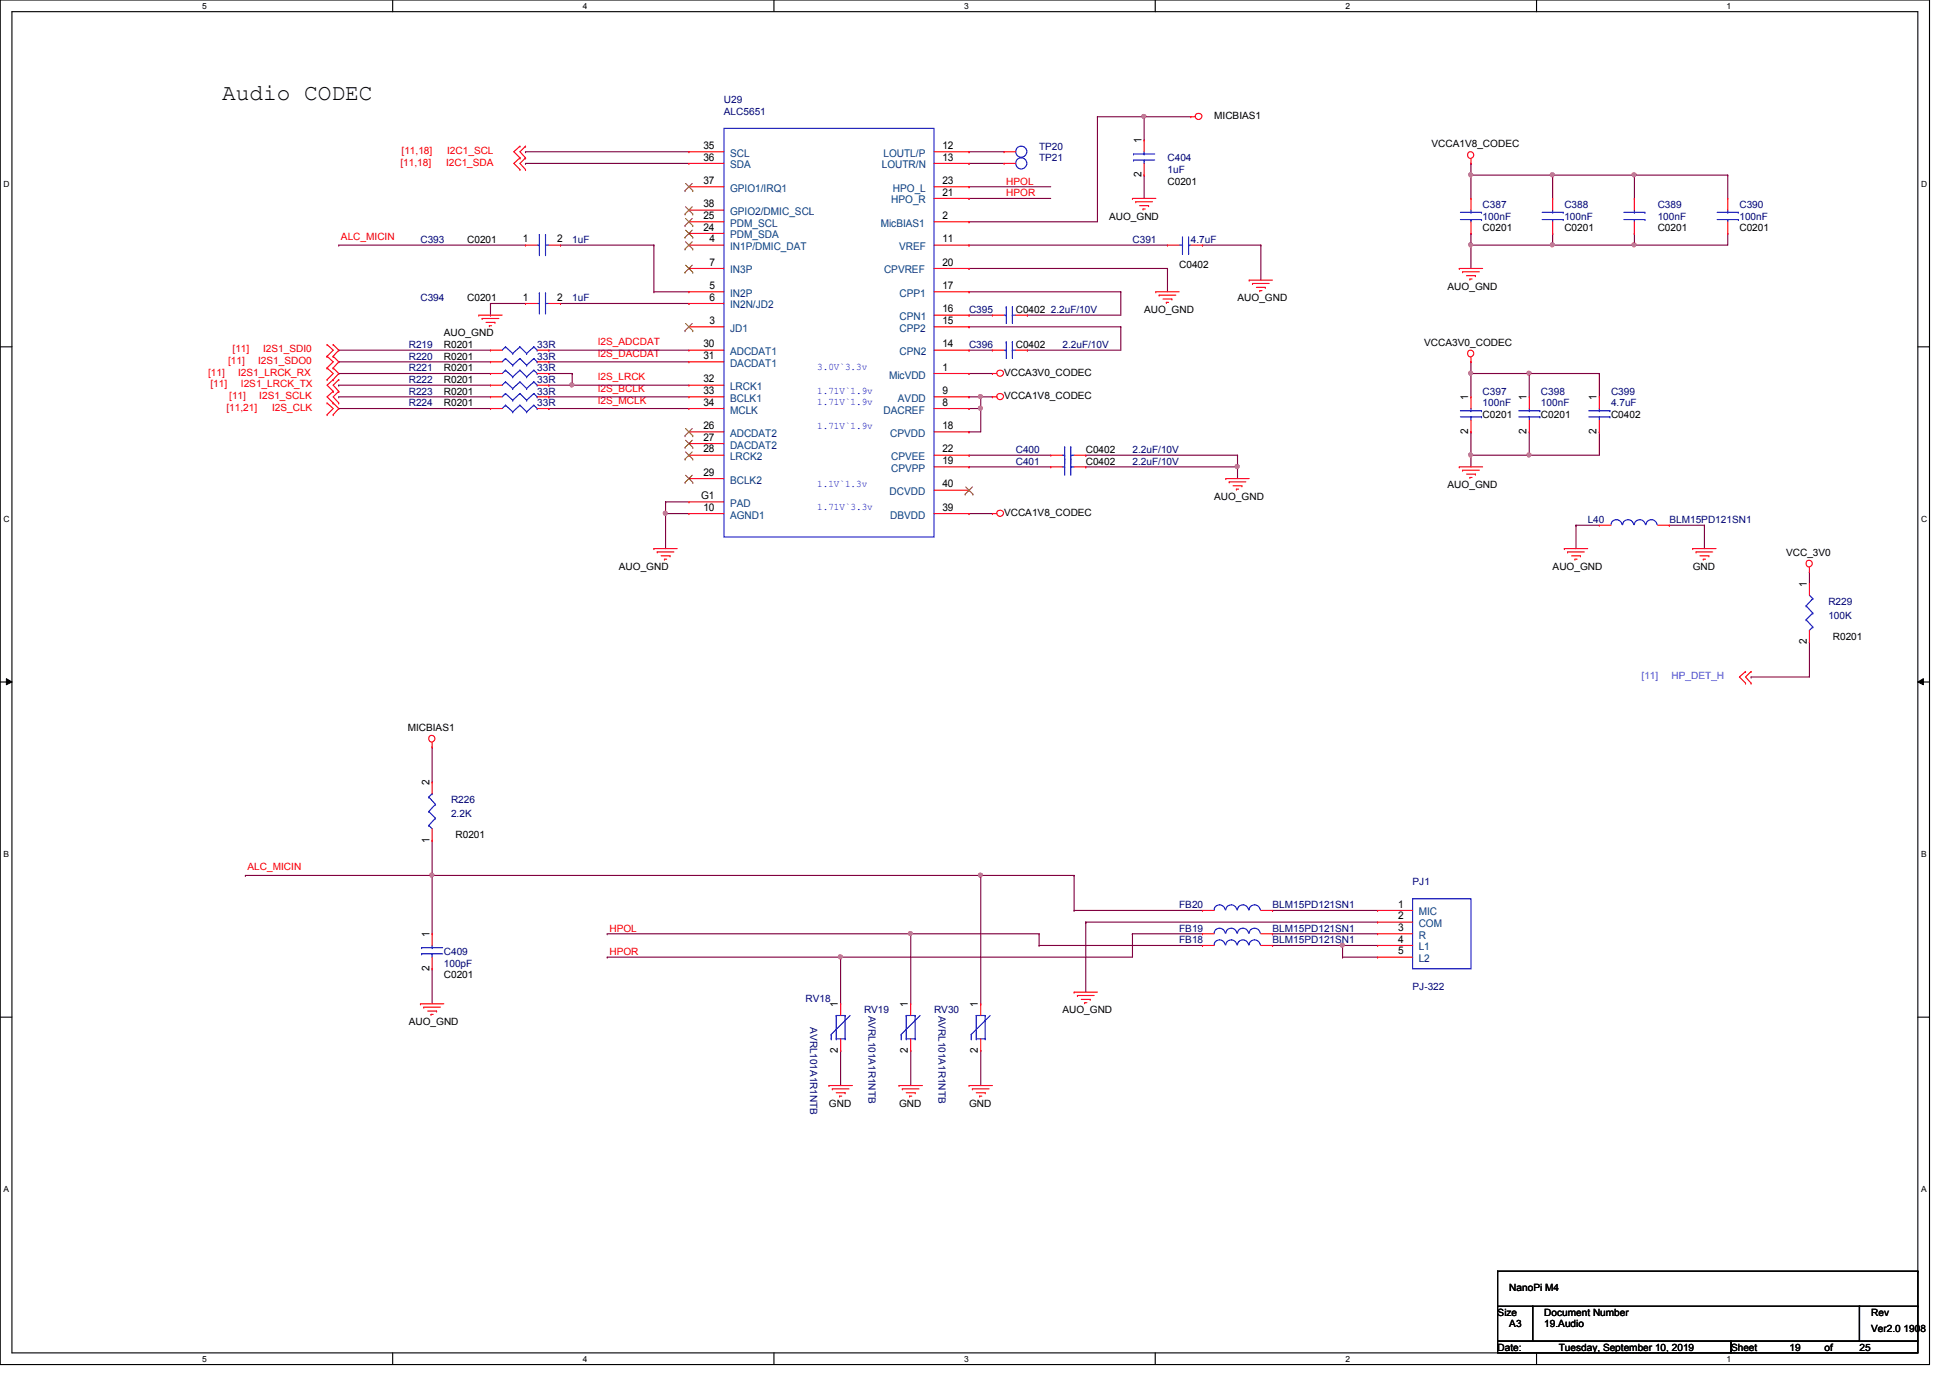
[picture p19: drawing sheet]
<svg xmlns="http://www.w3.org/2000/svg" width="297mm" height="210mm" viewBox="0 0 297 210" stroke-linecap="round" stroke-linejoin="round" font-family="sans-serif">
<defs><g id="words">
<text font-size="3.5" x="33.8" y="15.2">Audio CODEC</text>
<g font-size="1.6">
<text x="107.1" y="22.7">35</text>
<text x="143.5" y="22.7">12</text>
<text x="173.9" y="21.8" transform="rotate(-90 173.9 21.8)">1</text>
<text x="107.1" y="24.5">36</text>
<text x="107.1" y="28">37</text>
<text x="143.5" y="24.5">13</text>
<text x="143.5" y="29.8">21</text>
<text x="143.5" y="28">23</text>
<text x="173.9" y="27" transform="rotate(-90 173.9 27)">2</text>
<text x="107.1" y="35.1">24</text>
<text x="107.1" y="33.4">25</text>
<text x="107.1" y="31.6">38</text>
<text x="143.5" y="33.4">2</text>
<text x="79.6" y="36.9">1</text>
<text x="84.9" y="36.9">2</text>
<text x="108.1" y="36.9">4</text>
<text x="108.1" y="40.5">7</text>
<text x="143.5" y="36.9">11</text>
<text x="143.5" y="40.5">20</text>
<text x="79.6" y="45.8">1</text>
<text x="84.9" y="45.8">2</text>
<text x="108.1" y="44">5</text>
<text x="108.1" y="45.8">6</text>
<text x="143.5" y="47.6">16</text>
<text x="143.5" y="44">17</text>
<text x="107.1" y="52.9">30</text>
<text x="108.1" y="49.4">3</text>
<text x="143.5" y="52.9">14</text>
<text x="143.5" y="49.4">15</text>
<text x="107.1" y="54.7">31</text>
<text x="107.1" y="58.3">32</text>
<text x="143.5" y="56.5">1</text>
<text x="107.1" y="65.4">26</text>
<text x="107.1" y="60">33</text>
<text x="107.1" y="61.8">34</text>
<text x="143.5" y="61.8">8</text>
<text x="143.5" y="60">9</text>
<text x="143.5" y="65.4">18</text>
<text x="223.6" y="61" transform="rotate(-90 223.6 61)">1</text>
<text x="232.5" y="61" transform="rotate(-90 232.5 61)">1</text>
<text x="243.2" y="61" transform="rotate(-90 243.2 61)">1</text>
<text x="107.1" y="67.1">27</text>
<text x="107.1" y="68.9">28</text>
<text x="143.5" y="70.7">19</text>
<text x="143.5" y="68.9">22</text>
<text x="223.6" y="66.1" transform="rotate(-90 223.6 66.1)">2</text>
<text x="232.5" y="66.1" transform="rotate(-90 232.5 66.1)">2</text>
<text x="243.2" y="66.1" transform="rotate(-90 243.2 66.1)">2</text>
<text x="106.8" y="76">G1</text>
<text x="107.1" y="77.8">10</text>
<text x="107.1" y="72.5">29</text>
<text x="143.5" y="77.8">39</text>
<text x="143.5" y="74.3">40</text>
<text x="275.2" y="89.4" transform="rotate(-90 275.2 89.4)">1</text>
<text x="275.2" y="98.1" transform="rotate(-90 275.2 98.1)">2</text>
<text x="65.4" y="119.6" transform="rotate(-90 65.4 119.6)">2</text>
<text x="65.4" y="128.4" transform="rotate(-90 65.4 128.4)">1</text>
<text x="65.4" y="142.7" transform="rotate(-90 65.4 142.7)">1</text>
<text x="213" y="138.3">1</text>
<text x="213" y="140">2</text>
<text x="213" y="141.8">3</text>
<text x="213" y="143.6">4</text>
<text x="65.4" y="147.9" transform="rotate(-90 65.4 147.9)">2</text>
<text x="213" y="145.4">5</text>
<text x="127.6" y="153.4" transform="rotate(-90 127.6 153.4)">1</text>
<text x="138.3" y="153.4" transform="rotate(-90 138.3 153.4)">1</text>
<text x="149" y="153.4" transform="rotate(-90 149 153.4)">1</text>
<text x="127.6" y="160.4" transform="rotate(-90 127.6 160.4)">2</text>
<text x="138.3" y="160.4" transform="rotate(-90 138.3 160.4)">2</text>
<text x="149" y="160.4" transform="rotate(-90 149 160.4)">2</text>
</g>
<g font-size="1.6" fill="#004080">
<text x="111.2" y="23.9">SCL</text>
<text x="134.6" y="23.9">LOUTL/P</text>
<text x="111.2" y="25.7">SDA</text>
<text x="111.2" y="29.2">GPIO1/IRQ1</text>
<text x="134.3" y="25.7">LOUTR/N</text>
<text x="136" y="29.2">HPO_L</text>
<text x="111.2" y="34.5">PDM_SCL</text>
<text x="111.2" y="32.8">GPIO2/DMIC_SCL</text>
<text x="134.2" y="34.5">MicBIAS1</text>
<text x="135.8" y="31">HPO_R</text>
<text x="111.2" y="38.1">IN1P/DMIC_DAT</text>
<text x="111.2" y="41.7">IN3P</text>
<text x="111.2" y="36.3">PDM_SDA</text>
<text x="134.7" y="41.7">CPVREF</text>
<text x="136.9" y="38.1">VREF</text>
<text x="111.2" y="45.2">IN2P</text>
<text x="111.2" y="47">IN2N/JD2</text>
<text x="137" y="45.2">CPP1</text>
<text x="111.2" y="50.5">JD1</text>
<text x="137" y="50.5">CPP2</text>
<text x="137" y="48.8">CPN1</text>
<text x="111.2" y="54.1">ADCDAT1</text>
<text x="111.2" y="55.9">DACDAT1</text>
<text x="111.2" y="59.4">LRCK1</text>
<text x="135.4" y="57.7">MicVDD</text>
<text x="137" y="54.1">CPN2</text>
<text x="111.2" y="61.2">BCLK1</text>
<text x="111.2" y="63">MCLK</text>
<text x="134.6" y="63">DACREF</text>
<text x="136.8" y="61.2">AVDD</text>
<text x="111.2" y="66.5">ADCDAT2</text>
<text x="111.2" y="68.3">DACDAT2</text>
<text x="111.2" y="70.1">LRCK2</text>
<text x="135.6" y="66.5">CPVDD</text>
<text x="135.8" y="71.9">CPVPP</text>
<text x="135.8" y="70.1">CPVEE</text>
<text x="111.2" y="73.7">BCLK2</text>
<text x="111.2" y="77.2">PAD</text>
<text x="135.5" y="75.4">DCVDD</text>
<text x="111.2" y="79">AGND1</text>
<text x="135.6" y="79">DBVDD</text>
<text x="216.1" y="139.4">MIC</text>
<text x="216.1" y="141.2">COM</text>
<text x="216.1" y="143">R</text>
<text x="216.1" y="144.8">L1</text>
<text x="216.1" y="146.6">L2</text>
</g>
<g font-size="1.5" fill="#000080">
<text x="110.3" y="15.7">U29</text>
<text x="110.3" y="17.4">ALC5651</text>
<text x="158.3" y="22.8">TP20</text>
<text x="158.3" y="24.6">TP21</text>
<text x="177.8" y="24.6">C404</text>
<text x="177.8" y="26.3">1uF</text>
<text x="225.8" y="31.7">C387</text>
<text x="225.8" y="33.4">100nF</text>
<text x="238.3" y="31.7">C388</text>
<text x="238.3" y="33.4">100nF</text>
<text x="252.5" y="31.7">C389</text>
<text x="252.5" y="33.4">100nF</text>
<text x="265" y="31.7">C390</text>
<text x="265" y="33.4">100nF</text>
<text x="64" y="37">C393</text>
<text x="87.2" y="37">1uF</text>
<text x="172.5" y="37">C391</text>
<text x="181.4" y="37">4.7uF</text>
<text x="64" y="45.9">C394</text>
<text x="87.2" y="45.9">1uF</text>
<text x="147.6" y="47.7">C395</text>
<text x="160.1" y="47.7">2.2uF/10V</text>
<text x="62.3" y="53">R219</text>
<text x="81.8" y="53">33R</text>
<text x="147.6" y="53">C396</text>
<text x="161.8" y="53">2.2uF/10V</text>
<text x="62.3" y="58.3">R222</text>
<text x="62.3" y="54.8">R220</text>
<text x="62.3" y="56.6">R221</text>
<text x="81.8" y="58.3">33R</text>
<text x="81.8" y="54.8">33R</text>
<text x="81.8" y="56.6">33R</text>
<text x="62.3" y="61.9">R224</text>
<text x="62.3" y="60.1">R223</text>
<text x="81.8" y="61.9">33R</text>
<text x="81.8" y="60.1">33R</text>
<text x="225.8" y="60.1">C397</text>
<text x="225.8" y="61.9">100nF</text>
<text x="234.7" y="60.1">C398</text>
<text x="234.7" y="61.9">100nF</text>
<text x="245.4" y="60.1">C399</text>
<text x="245.4" y="61.9">4.7uF</text>
<text x="154.7" y="70.8">C401</text>
<text x="154.7" y="69">C400</text>
<text x="172.5" y="70.8">2.2uF/10V</text>
<text x="172.5" y="69">2.2uF/10V</text>
<text x="241.8" y="79.7">L40</text>
<text x="254.3" y="79.7">BLM15PD121SN1</text>
<text x="278.5" y="92.1">R229</text>
<text x="278.5" y="94.2">100K</text>
<text x="68.7" y="122.3">R226</text>
<text x="68.7" y="124.5">2.2K</text>
<text x="215.2" y="134.8">PJ1</text>
<text x="179.6" y="138.3">FB20</text>
<text x="179.6" y="143.7">FB18</text>
<text x="179.6" y="141.9">FB19</text>
<text x="193.8" y="138.3">BLM15PD121SN1</text>
<text x="193.8" y="143.7">BLM15PD121SN1</text>
<text x="193.8" y="141.9">BLM15PD121SN1</text>
<text x="67.6" y="145.5">C409</text>
<text x="67.6" y="147.2">100pF</text>
<text x="122.7" y="152.6">RV18</text>
<text x="131.6" y="154.3">RV19</text>
<text x="132.3" y="154.7" transform="rotate(90 132.3 154.7)">AVRL101A1R1NTB</text>
<text x="142.3" y="154.3">RV30</text>
<text x="143" y="154.7" transform="rotate(90 143 154.7)">AVRL101A1R1NTB</text>
<text x="215.2" y="150.8">PJ-322</text>
<text x="123.4" y="156.5" transform="rotate(90 123.4 156.5)">AVRL101A1R1NTB</text>
</g>
<g font-size="1.5" fill="#f00">
<text x="61.2" y="23.5">[11,18]</text>
<text x="68.1" y="23.5">I2C1_SCL</text>
<text x="61" y="25.2">[11,18]</text>
<text x="67.9" y="25.2">I2C1_SDA</text>
<text x="153.3" y="28.1">HPOL</text>
<text x="153.3" y="29.9">HPOR</text>
<text x="51.9" y="36.6">ALC_MICIN</text>
<text x="35.4" y="53.7">[11]</text>
<text x="40.1" y="53.7">I2S1_SDI0</text>
<text x="91.1" y="52.6">I2S_ADCDAT</text>
<text x="31.7" y="57.2">[11]</text>
<text x="32" y="59">[11]</text>
<text x="34.8" y="55.5">[11]</text>
<text x="36.3" y="57.2">I2S1_LRCK_RX</text>
<text x="36.7" y="59">I2S1_LRCK_TX</text>
<text x="39.3" y="55.5">I2S1_SDO0</text>
<text x="91.1" y="59.7">I2S_BCLK</text>
<text x="91.1" y="57.9">I2S_LRCK</text>
<text x="91.1" y="54.4">I2S_DACDAT</text>
<text x="34.5" y="62.6">[11,21]</text>
<text x="34.9" y="60.8">[11]</text>
<text x="39.5" y="60.8">I2S1_SCLK</text>
<text x="41.4" y="62.6">I2S_CLK</text>
<text x="91.1" y="61.5">I2S_MCLK</text>
<text x="37.7" y="132.6">ALC_MICIN</text>
<text x="92.8" y="141.9">HPOL</text>
<text x="92.8" y="145.5">HPOR</text>
</g>
<g font-size="1.5">
<text x="185" y="18.1">MICBIAS1</text>
<text x="218.1" y="22.4">VCCA1V8_CODEC</text>
<text x="177.8" y="28.1">C0201</text>
<text x="168.9" y="33.4">AUO_GND</text>
<text x="225.8" y="35.2">C0201</text>
<text x="238.3" y="35.2">C0201</text>
<text x="252.5" y="35.2">C0201</text>
<text x="265" y="35.2">C0201</text>
<text x="71.2" y="37">C0201</text>
<text x="179.6" y="40.9">C0402</text>
<text x="71.2" y="45.9">C0201</text>
<text x="154.7" y="47.7">C0402</text>
<text x="174.3" y="47.7">AUO_GND</text>
<text x="188.5" y="45.9">AUO_GND</text>
<text x="220.5" y="44.1">AUO_GND</text>
<text x="67.6" y="51.2">AUO_GND</text>
<text x="67.6" y="53">R0201</text>
<text x="154.7" y="53">C0402</text>
<text x="217" y="52.7">VCCA3V0_CODEC</text>
<text x="67.6" y="58.3">R0201</text>
<text x="67.6" y="54.8">R0201</text>
<text x="67.6" y="56.6">R0201</text>
<text x="152.9" y="57.2">VCCA3V0_CODEC</text>
<text x="67.6" y="61.9">R0201</text>
<text x="67.6" y="60.1">R0201</text>
<text x="152.9" y="60.8">VCCA1V8_CODEC</text>
<text x="225.8" y="63.7">C0201</text>
<text x="234.7" y="63.7">C0201</text>
<text x="245.4" y="63.7">C0402</text>
<text x="165.4" y="70.8">C0402</text>
<text x="165.4" y="69">C0402</text>
<text x="185" y="76.1">AUO_GND</text>
<text x="220.5" y="74.3">AUO_GND</text>
<text x="152.9" y="78.6">VCCA1V8_CODEC</text>
<text x="94.3" y="86.8">AUO_GND</text>
<text x="236.5" y="86.8">AUO_GND</text>
<text x="257.8" y="86.8">GND</text>
<text x="272.1" y="84.7">VCC_3V0</text>
<text x="279.2" y="97.5">R0201</text>
<text x="62.1" y="111.3">MICBIAS1</text>
<text x="69.4" y="127.7">R0201</text>
<text x="67.6" y="149">C0201</text>
<text x="161.8" y="154.3">AUO_GND</text>
<text x="62.3" y="156.1">AUO_GND</text>
<text x="126.3" y="168.6">GND</text>
<text x="136.9" y="168.6">GND</text>
<text x="147.6" y="168.6">GND</text>
<text x="229.9" y="196.7">NanoPi M4</text>
<text x="228.1" y="200.4">Size</text>
<text x="229.9" y="202.2">A3</text>
<text x="235.2" y="200.4">Document Number</text>
<text x="235.2" y="202.2">19.Audio</text>
<text x="285" y="202.9">Ver2.0 1908</text>
<text x="285" y="200.4">Rev</text>
<text x="228.1" y="205.7">Date:</text>
<text x="237.4" y="205.7">Tuesday, September 10, 2019</text>
<text x="263.7" y="205.7">Sheet</text>
<text x="272.6" y="205.7">19</text>
<text x="277.9" y="205.7">of</text>
<text x="283.2" y="205.7">25</text>
</g>
<g font-size="1.5" fill="#00f">
<text x="124.5" y="56.4">3.0V`3.3v</text>
<text x="124.5" y="59.9">1.71V`1.9v</text>
<text x="124.5" y="61.7">1.71V`1.9v</text>
<text x="124.5" y="65.3">1.71V`1.9v</text>
<text x="124.5" y="74.2">1.1V`1.3v</text>
<text x="124.5" y="77.7">1.71V`3.3v</text>
</g>
<g font-size="1.5" fill="#0080ff">
<text x="250.1" y="103.5">[11]</text>
<text x="254.6" y="103.5">HP_DET_H</text>
</g>
<g font-size="1.3">
<text x="30.8" y="1.4">5</text>
<text x="88.8" y="1.4">4</text>
<text x="146.9" y="1.4">3</text>
<text x="204.9" y="1.4">2</text>
<text x="263" y="1.4">1</text>
<text x=".5" y="28.4">D</text>
<text x="292.6" y="28.4">D</text>
<text x=".5" y="79.5">C</text>
<text x="292.6" y="79.5">C</text>
<text x=".5" y="130.6">B</text>
<text x="292.6" y="130.6">B</text>
<text x=".5" y="181.6">A</text>
<text x="292.6" y="181.6">A</text>
<text x="30.8" y="207.5">5</text>
<text x="88.8" y="207.5">4</text>
<text x="146.9" y="207.5">3</text>
<text x="204.9" y="207.5">2</text>
<text x="263" y="207.5">1</text>
</g>
</g></defs>
<path d="M0 0h293.9v207.9h-293.9zM1.8 1.8h290.3v204.3h-290.3z" fill="none" stroke="#000" stroke-width=".17"/>
<g fill="#fff">
<path d="M30.8 .3h.7v1.4h-.7z"/>
<path d="M30.8 206.3h.7v1.5h-.7z"/>
</g>
<path d="M59.8 0v1.8M59.8 206.1v1.8" fill="none" stroke="#000" stroke-width=".17"/>
<g fill="#fff">
<path d="M88.8 .3h.6v1.4h-.6z"/>
<path d="M88.8 206.3h.6v1.5h-.6z"/>
</g>
<path d="M117.9 0v1.8M117.9 206.1v1.8" fill="none" stroke="#000" stroke-width=".17"/>
<g fill="#fff">
<path d="M146.9 .3h.6v1.4h-.6z"/>
<path d="M146.9 206.3h.6v1.5h-.6z"/>
</g>
<path d="M176 0v1.8M176 206.1v1.8" fill="none" stroke="#000" stroke-width=".17"/>
<g fill="#fff">
<path d="M204.9 .3h.7v1.4h-.7z"/>
<path d="M204.9 206.3h.7v1.5h-.7z"/>
</g>
<path d="M234.1 0v1.8M234.1 206.1v1.8" fill="none" stroke="#000" stroke-width=".17"/>
<g fill="#fff">
<path d="M263 .3h.7v1.4h-.7z"/>
<path d="M263 206.3h.7v1.5h-.7z"/>
<path d="M.5 27.3h1v1.4h-1z"/>
<path d="M292.6 27.3h1v1.4h-1z"/>
<path d="M.5 78.3h1v1.5h-1z"/>
<path d="M292.6 78.3h1v1.5h-1z"/>
</g>
<path d="M0 52.8h1.8M292.1 52.8h1.8" fill="none" stroke="#000" stroke-width=".17"/>
<g fill="#fff">
<path d="M.5 129.4h.9v1.4h-.9z"/>
<path d="M292.6 129.4h.9v1.4h-.9z"/>
</g>
<path d="M0 103.9h1.8M292.1 103.9h1.8" fill="none" stroke="#000" stroke-width=".17"/>
<path d="M1 103.4l.8 .5-.8 .4zM292.1 103.9l.9-.5v.9z" fill="#000"/>
<path d="M1 103.4l.8 .5-.8 .4zM292.1 103.9l.9-.5v.9z" fill="none" stroke="#000" stroke-width=".15"/>
<g fill="#fff">
<path d="M.5 180.4h.8v1.5h-.8z"/>
<path d="M292.6 180.4h.8v1.5h-.8z"/>
</g>
<path d="M0 154.9h1.8M292.1 154.9h1.8" fill="none" stroke="#000" stroke-width=".17"/>
<path d="M233 56.9h.1M233 56.9h10.6" fill="none" stroke="#800040" stroke-width=".17"/>
<circle cx="232.9" cy="56.8" r=".31" fill="#f0f"/>
<circle cx="232.9" cy="56.8" r=".31" fill="none" stroke="#f0f" stroke-width=".17"/>
<g fill="none" stroke="#800040" stroke-width=".17">
<path d="M51.6 37.3h.1M51.6 37.3h28.4M80 24.9h.1M80 23.1h.1M80 24.9h24.9M80 23.1h24.9M85.4 37.3h.1M85.4 37.3h14.2M99.6 37.3h.1M99.6 37.3v7.1M147.6 28.4h.1M147.6 30.2h.1"/>
<path d="M147.6 33.8h.1M147.6 37.3h.1M147.6 37.3h30.2M147.6 28.4h12.5M147.6 30.2h12.5M147.6 33.8h19.6M85.4 46.2h19.5M87.2 58.7h.1M87.2 58.7h17.7M99.6 44.4h.1M99.6 44.4h5.3M104.9 46.2h.1"/>
<path d="M147.6 56.9h.1M147.6 53.3h.1M147.6 49.8h.1M147.6 48h.1M147.6 44.4h.1M147.6 40.9h.1M147.6 44.4h23.1M147.6 56.9h3.6M147.6 53.3h3.6M147.6 49.8h23.1M147.6 48h3.6M147.6 40.9h30.2"/>
<path d="M156.5 53.3h.1M156.5 48h.1M170.7 49.8h.1M170.7 44.4h.1M170.7 49.8v3.5h-14.2M170.7 44.4v3.6h-14.2M233 56.9h.1M233 56.9v3.6M243.6 56.9h.1M243.6 56.9v3.6M83.6 62.2h.1M83.6 60.5h.1"/>
<path d="M83.6 60.5h21.3M83.6 62.2h21.3M147.6 78.2h.1M147.6 69.3h.1M147.6 71.1h.1M147.6 78.2h3.6M147.6 69.3h12.5M147.6 71.1h12.5M149.4 60.5h.1M149.4 62.2h.1M149.4 60.5h1.8M149.4 60.5v5.3"/>
<path d="M165.4 69.3h.1M165.4 69.3h23.1"/>
</g>
<circle cx="87.1" cy="58.6" r=".31" fill="#f0f"/>
<circle cx="87.1" cy="58.6" r=".31" fill="none" stroke="#f0f" stroke-width=".17"/>
<g fill="none" stroke="#800040" stroke-width=".17">
<path d="M51.6 53.3h.1M51.6 55.1h.1M51.6 56.9h.1M51.6 58.7h.1M51.6 55.1h23.1M51.6 53.3h23.1M51.6 56.9h23.1M51.6 58.7h23.1M83.6 55.1h.1M83.6 53.3h.1M83.6 58.7h.1M83.6 56.9h.1"/>
<path d="M83.6 55.1h21.3M83.6 53.3h21.3M83.6 56.9h3.6M87.2 56.9h.1M87.2 56.9v1.8h-3.6M51.6 62.2h.1M51.6 60.5h.1M51.6 62.2h23.1M51.6 60.5h23.1M147.6 62.2h.1M147.6 62.2h1.8"/>
</g>
<circle cx="149.3" cy="62.2" r=".31" fill="#f0f"/>
<circle cx="149.3" cy="62.2" r=".31" fill="none" stroke="#f0f" stroke-width=".17"/>
<path d="M147.6 23.1h.1M147.6 24.9h.1M147.6 23.1h5.3M147.6 24.9h5.3M224.1 24.9h.1M224.1 26.7h.1M224.1 24.9v5.3M147.6 65.8h.1M147.6 65.8h1.8" fill="none" stroke="#800040" stroke-width=".17"/>
<circle cx="224" cy="26.6" r=".31" fill="#f0f"/>
<circle cx="224" cy="26.6" r=".31" fill="none" stroke="#f0f" stroke-width=".17"/>
<path d="M224.1 37.3h.1M224.1 37.3v3.6" fill="none" stroke="#800040" stroke-width=".17"/>
<circle cx="224" cy="37.3" r=".31" fill="#f0f"/>
<circle cx="224" cy="37.3" r=".31" fill="none" stroke="#f0f" stroke-width=".17"/>
<path d="M236.5 26.7h.1M236.5 26.7v3.5" fill="none" stroke="#800040" stroke-width=".17"/>
<circle cx="236.5" cy="26.6" r=".31" fill="#f0f"/>
<circle cx="236.5" cy="26.6" r=".31" fill="none" stroke="#f0f" stroke-width=".17"/>
<path d="M249 26.7h.1M249 26.7v3.5" fill="none" stroke="#800040" stroke-width=".17"/>
<circle cx="248.9" cy="26.6" r=".31" fill="#f0f"/>
<circle cx="248.9" cy="26.6" r=".31" fill="none" stroke="#f0f" stroke-width=".17"/>
<path d="M236.5 26.7h.1M236.5 26.7h12.5M224.1 56.9h.1M224.1 56.9v3.6" fill="none" stroke="#800040" stroke-width=".17"/>
<circle cx="224" cy="56.8" r=".31" fill="#f0f"/>
<circle cx="224" cy="56.8" r=".31" fill="none" stroke="#f0f" stroke-width=".17"/>
<g fill="none" stroke="#800040" stroke-width=".17">
<path d="M224.1 26.7h.1M224.1 35.6h.1M224.1 37.3h.1M224.1 35.6v1.7M224.1 26.7h12.4M236.5 35.6h.1M236.5 35.6v1.7h-12.4M249 26.7h.1M249 37.3h.1M249 26.7h14.2M249 37.3h14.2M263.2 26.7h.1"/>
<path d="M263.2 26.7v3.5M224.1 56.9h.1M224.1 55.1h.1M224.1 55.1v1.8M224.1 56.9h8.9M224.1 69.3h.1M224.1 69.3v1.8"/>
</g>
<circle cx="248.9" cy="37.3" r=".31" fill="#f0f"/>
<circle cx="248.9" cy="37.3" r=".31" fill="none" stroke="#f0f" stroke-width=".17"/>
<path d="M249 35.6h.1M249 35.6v1.7M263.2 35.6h.1M263.2 35.6v1.7M233 69.3h.1M233 65.8h.1M233 69.3h10.6M233 65.8v3.5" fill="none" stroke="#800040" stroke-width=".17"/>
<circle cx="232.9" cy="69.3" r=".31" fill="#f0f"/>
<circle cx="232.9" cy="69.3" r=".31" fill="none" stroke="#f0f" stroke-width=".17"/>
<path d="M224.1 65.8h.1M224.1 65.8v3.5" fill="none" stroke="#800040" stroke-width=".17"/>
<circle cx="224" cy="69.3" r=".31" fill="#f0f"/>
<circle cx="224" cy="69.3" r=".31" fill="none" stroke="#f0f" stroke-width=".17"/>
<path d="M183.2 37.3h.1M183.2 37.3h8.9M192.1 37.3h.1M192.1 37.3v5.4M177.8 40.9h.1M177.8 40.9v3.5M165.4 71.1h.1M165.4 71.1h23.1M188.5 71.1h.1M188.5 71.1v1.8M243.6 65.8h.1M243.6 65.8v3.5" fill="none" stroke="#800040" stroke-width=".17"/>
<circle cx="188.5" cy="71.1" r=".31" fill="#f0f"/>
<circle cx="188.5" cy="71.1" r=".31" fill="none" stroke="#f0f" stroke-width=".17"/>
<path d="M188.5 69.3h.1M188.5 69.3v1.8M65.8 133.3h.1M65.8 133.3h83.6" fill="none" stroke="#800040" stroke-width=".17"/>
<circle cx="149.3" cy="133.3" r=".31" fill="#f0f"/>
<circle cx="149.3" cy="133.3" r=".31" fill="none" stroke="#f0f" stroke-width=".17"/>
<circle cx="65.8" cy="133.3" r=".31" fill="#f0f"/>
<circle cx="65.8" cy="133.3" r=".31" fill="none" stroke="#f0f" stroke-width=".17"/>
<path d="M147.6 60.5h.1M147.6 60.5h1.8" fill="none" stroke="#800040" stroke-width=".17"/>
<circle cx="149.3" cy="60.4" r=".31" fill="#f0f"/>
<circle cx="149.3" cy="60.4" r=".31" fill="none" stroke="#f0f" stroke-width=".17"/>
<path d="M236.5 37.3h.1M236.5 37.3h12.5M224.1 69.3h.1M224.1 69.3h8.9" fill="none" stroke="#800040" stroke-width=".17"/>
<circle cx="236.5" cy="37.3" r=".31" fill="#f0f"/>
<circle cx="236.5" cy="37.3" r=".31" fill="none" stroke="#f0f" stroke-width=".17"/>
<path d="M138.7 142.2h.1M138.7 142.2h19.6" fill="none" stroke="#800040" stroke-width=".17"/>
<circle cx="138.7" cy="142.2" r=".31" fill="#f0f"/>
<circle cx="138.7" cy="142.2" r=".31" fill="none" stroke="#f0f" stroke-width=".17"/>
<g fill="none" stroke="#800040" stroke-width=".17">
<path d="M101.4 76.5h.1M101.4 78.2h.1M101.4 76.5h3.5M101.4 78.2v5.4M240.1 80h.1M240.1 80v3.6M254.3 80h.1M254.3 80h5.3M259.6 80h.1M259.6 80v3.6M275.6 97.8h.1M275.6 87.1h.1"/>
<path d="M275.6 97.8v5.3h-8.9M275.6 87.1v1.8M266.7 103.1h.1M92.5 145.8h.1M92.5 142.2h.1M92.5 145.8h35.6M92.5 142.2h46.2"/>
</g>
<circle cx="101.3" cy="78.2" r=".31" fill="#f0f"/>
<circle cx="101.3" cy="78.2" r=".31" fill="none" stroke="#f0f" stroke-width=".17"/>
<path d="M101.4 78.2h.1M101.4 76.5h.1M101.4 78.2h3.5M101.4 76.5v1.7M128.1 145.8h.1M128.1 145.8h44.4M158.3 144h.1M158.3 144h24.9M165.4 140.5h.1M165.4 140.5h44.4M165.4 140.5v10.6" fill="none" stroke="#800040" stroke-width=".17"/>
<circle cx="128" cy="145.7" r=".31" fill="#f0f"/>
<circle cx="128" cy="145.7" r=".31" fill="none" stroke="#f0f" stroke-width=".17"/>
<g fill="none" stroke="#800040" stroke-width=".17">
<path d="M240.1 80h.1M240.1 80h3.5M65.8 133.3h.1M65.8 133.3v8.9M149.4 133.3h.1M149.4 133.3v19.6M149.4 133.3h14.2M163.6 133.3h.1M163.6 138.7h.1M163.6 133.3v5.4M163.6 138.7h19.6M65.8 147.6h.1"/>
<path d="M65.8 147.6v5.3M128.1 145.8h.1M128.1 145.8v7.1M138.7 142.2h.1M138.7 142.2v10.7M158.3 142.2h.1M158.3 142.2v1.8M172.5 142.2h.1M172.5 142.2h10.7M172.5 142.2v3.6M193.8 144h.1M193.8 144h16"/>
<path d="M204.5 145.8h.1M204.5 144h.1M204.5 145.8h5.3M204.5 144v1.8M128.1 160h.1M128.1 160v5.4M138.7 160h.1M138.7 160v5.4M149.4 160h.1M149.4 160v5.4"/>
</g>
<circle cx="204.5" cy="144" r=".31" fill="#f0f"/>
<circle cx="204.5" cy="144" r=".31" fill="none" stroke="#f0f" stroke-width=".17"/>
<g fill="none" stroke="#800040" stroke-width=".17">
<path d="M167.2 17.8h.1M167.2 17.8v16M167.2 17.8h7.1M174.3 17.8h.1M74.7 46.2h.1M74.7 48h.1M74.7 46.2h5.3M74.7 46.2v1.8M65.8 113.8h.1M65.8 113.8v5.3M65.8 128h.1M65.8 128v5.3"/>
<path d="M193.8 138.7h.1M193.8 138.7h16M193.8 142.2h.1M193.8 142.2h16"/>
</g>
<circle cx="174.2" cy="17.7" r=".31" fill="#f0f"/>
<circle cx="174.2" cy="17.7" r=".31" fill="none" stroke="#f0f" stroke-width=".17"/>
<path d="M174.3 17.8h.1M174.3 17.8v3.5M174.3 17.8h7.1M174.3 26.7h.1M174.3 26.7v3.5M37.4 133.3h.1M37.4 133.3h28.4" fill="none" stroke="#800040" stroke-width=".17"/>
<g fill="none" stroke="#f00" stroke-width=".17">
<path d="M181.4 17.8h.1M181.4 17.8h.7M79.2 24h.1M79.2 22.3h.1M79.2 25.8h.1M79.2 22.3l-.9 .8 .9 .9M79.2 24l-.9 .9 .9 .9M80 24h.1M80 22.3h.1M80 25.8h.1M80 37.3h.1M80 22.3l-.8 .8 .8 .9"/>
<path d="M80 24l-.8 .9 .8 .9M80 37.3h1.8M83.6 37.3h1.8M85.4 37.3h.1M104.9 37.3h.1M104.9 35.6h.1M104.9 33.8h.1M104.9 23.1h.1M104.9 24.9h.1M104.9 28.4h.1M104.9 32h.1M104.9 33.8h5.4"/>
<path d="M104.9 37.3h5.4M104.9 23.1h5.4M104.9 24.9h5.4M104.9 28.4h5.4M104.9 35.6h5.4M104.9 32h5.4M142.3 30.2h5.3M142.3 33.8h5.3M142.3 37.3h5.3M142.3 23.1h5.3M142.3 24.9h5.3M142.3 28.4h5.3"/>
<path d="M147.6 33.8h.1M147.6 37.3h.1M147.6 23.1h.1M147.6 24.9h.1M147.6 30.2h.1M147.6 28.4h.1M152.9 23.1h.1M152.9 24.9h.1M152.9 23.1h1.8M152.9 24.9h1.8M172.5 30.2h.1M172.5 30.2h3.6"/>
<path d="M173 30.7h.1M173 30.7h2.6M173.6 31.3h1.4M174.1 31.8h.1M174.1 31.8h.4M174.3 21.3h.1M174.3 26.7h.1M174.3 21.3v1.8M174.3 24.9v1.8M175 31.3h.1M177.8 37.3h.1M177.8 37.3h1.8"/>
<path d="M181.4 37.3h1.8M183.2 37.3h.1M224.1 24.9h.1M224.1 30.2h.1M224.1 35.6h.1M224.1 24.2v.7M224.1 30.2v1.8M224.1 33.8v1.8M236.5 30.2h.1M236.5 35.6h.1M236.5 30.2v1.8M236.5 33.8v1.8"/>
<path d="M249 30.2h.1M249 35.6h.1M249 30.2v1.8M249 33.8v1.8M263.2 30.2h.1M263.2 35.6h.1M263.2 30.2v1.8M263.2 33.8v1.8M49.8 56h.1M49.8 54.3h.1M49.8 52.5h.1M49.8 57.8h.1"/>
<path d="M49.8 52.5l1 .8-1 1M49.8 54.3l1 .8-1 .9M49.8 56l1 .9-1 .9M50.8 54.3h.1M50.8 56h.1M50.8 59.6h.1M50.8 52.5h.1M50.8 57.8h.1M50.8 59.6l-1 .9 1.8 1.7-.8 1M50.8 54.3l.8 .8-.8 .9M50.8 52.5l.8 .8-.8 1M50.8 56l.8 .9-.8 .9"/>
<path d="M50.8 57.8l-1 .9 1 .9M51.6 59.6h.1M51.6 57.8h.1M51.6 59.6l-.8 .9 .8 .9M51.6 57.8l-.8 .9 .8 .9M72.9 48h.1M72.9 48h3.6M73.4 48.5h.1M73.4 48.5h2.6M74 49.1h1.4M74.5 49.6h.1M74.5 49.6h.4"/>
<path d="M74.7 53.3h.1M74.7 58.7h.1M74.7 55.1h.1M74.7 56.9h.1M74.7 56.9h1.8M74.7 53.3h1.8M74.7 58.7h1.8M74.7 55.1h1.8M75.4 49.1h.1M80 46.2h.1M80 46.2h1.8M81.8 56.9h1.8"/>
<path d="M81.8 53.3h1.8M81.8 58.7h1.8M81.8 55.1h1.8M83.6 53.3h.1M83.6 58.7h.1M83.6 55.1h.1M83.6 56.9h.1M83.6 46.2h1.8M85.4 46.2h.1M104.9 49.8h.1M104.9 44.4h.1M104.9 46.2h.1"/>
<path d="M104.9 40.9h.1M104.9 53.3h.1M104.9 55.1h.1M104.9 58.7h.1M104.9 44.4h5.4M104.9 40.9h5.4M104.9 53.3h5.4M104.9 58.7h5.4M104.9 55.1h5.4M104.9 46.2h5.4M104.9 49.8h5.4M142.3 56.9h5.3"/>
<path d="M142.3 44.4h5.3M142.3 40.9h5.3M142.3 48h5.3M142.3 53.3h5.3M142.3 49.8h5.3M147.6 56.9h.1M147.6 53.3h.1M147.6 49.8h.1M147.6 48h.1M147.6 44.4h.1M147.6 40.9h.1M151.2 56.9h.1"/>
<path d="M151.2 53.3h.1M151.2 48h.1M151.2 56.9h.6M151.2 48h1.7M151.2 53.3h1.7M154.7 48h1.8M154.7 53.3h1.8M156.5 53.3h.1M156.5 48h.1M176.1 44.4h.1M176.1 44.4h3.5M176.6 45h.1"/>
<path d="M176.6 45h2.5M177.2 45.6h1.3M177.7 46.1h.1M177.7 46.1h.3M178.5 45.6h.1M190.3 42.7h.1M190.3 42.7h3.5M190.8 43.2h.1M190.8 43.2h2.5M191.4 43.8h1.3M191.9 44.3h.1M191.9 44.3h.3"/>
<path d="M192.7 43.8h.1M222.3 40.9h.1M222.3 40.9h3.5M222.8 41.4h.1M222.8 41.4h2.5M223.4 42h1.3M223.9 42.5h.1M223.9 42.5h.3M224.1 55.1h.1M224.1 54.4v.7M224.7 42h.1M49.8 63.2h.1"/>
<path d="M49.8 61.4h.1M49.8 61.4l1 .8-1 1M50.8 61.4h.1M50.8 63.2h.1M51.6 61.4h.1M74.7 62.2h.1M74.7 60.5h.1M74.7 60.5h1.8M74.7 62.2h1.8M81.8 60.5h1.8M81.8 62.2h1.8M83.6 62.2h.1"/>
<path d="M83.6 60.5h.1M104.9 78.2h.1M104.9 65.8h.1M104.9 67.6h.1M104.9 69.3h.1M104.9 72.9h.1M104.9 60.5h.1M104.9 62.2h.1M104.9 76.5h.1M104.9 60.5h5.4M104.9 78.2h5.4M104.9 72.9h5.4"/>
<path d="M104.9 62.2h5.4M104.9 69.3h5.4M104.9 65.8h5.4M104.9 67.6h5.4M104.9 76.5h5.4M142.3 60.5h5.3M142.3 78.2h5.3M142.3 71.1h5.3M142.3 62.2h5.3M142.3 69.3h5.3M142.3 65.8h5.3M142.3 74.7h5.3"/>
<path d="M147.6 62.2h.1M147.6 60.5h.1M147.6 65.8h.1M147.6 71.1h.1M147.6 69.3h.1M147.6 78.2h.1M147.6 74.7h.1M151.2 60.5h.1M151.2 78.2h.1M151.2 60.5h.6M151.2 78.2h.6M160.1 71.1h.1"/>
<path d="M160.1 69.3h.1M160.1 71.1h1.7M160.1 69.3h1.7M163.6 71.1h1.8M163.6 69.3h1.8M165.4 71.1h.1M165.4 69.3h.1M186.7 72.9h.1M186.7 72.9h3.6M187.2 73.4h.1M187.2 73.4h2.6M187.8 74h1.4"/>
<path d="M188.3 74.5h.1M188.3 74.5h.4M189.2 74h.1M222.3 71.1h.1M222.3 71.1h3.5M222.8 71.6h.1M222.8 71.6h2.5M223.4 72.2h1.3M223.9 72.7h.1M223.9 72.7h.3M224.1 60.5h.1M224.1 65.8h.1"/>
<path d="M224.1 60.5v1.7M224.1 64v1.8M224.7 72.2h.1M233 60.5h.1M233 65.8h.1M233 60.5v1.7M233 64v1.8M243.6 60.5h.1M243.6 65.8h.1M243.6 60.5v1.7M243.6 64v1.8M99.6 83.6h.1"/>
<path d="M99.6 83.6h3.6M100.1 84.1h.1M100.1 84.1h2.6M100.7 84.7h1.4M101.2 85.2h.1M101.2 85.2h.4M102.1 84.7h.1M238.3 83.6h.1M238.3 83.6h3.5M238.8 84.1h.1M238.8 84.1h2.5M239.4 84.7h1.3"/>
<path d="M239.9 85.2h.1M239.9 85.2h.3M240.7 84.7h.1M243.6 80h.1M243.6 80h1.8M252.5 80h1.8M254.3 80h.1M257.8 83.6h.1M257.8 83.6h3.6M258.4 84.1h.1M258.4 84.1h2.5M258.9 84.7h1.4"/>
<path d="M259.5 85.2h.1M259.5 85.2h.3M260.3 84.7h.1M275.6 87.1h.1M275.6 88.9h.1M275.6 97.8h.1M275.6 86.4v.7M275.6 88.9v1.8M275.6 96v1.8M65.8 113.8h.1M65.8 119.1h.1M65.8 113.1v.7"/>
<path d="M65.8 119.1v1.8M265.9 104.1h.1M265.9 102.3h.1M265.9 102.3l-.9 .8 .9 1M266.7 104.1h.1M266.7 102.3h.1M266.7 102.3l-.8 .8 .8 1M65.8 128h.1M65.8 126.2v1.8M183.2 138.7h.1M183.2 138.7h1.8M192.1 138.7h1.7"/>
<path d="M193.8 138.7h.1M209.8 138.7h.1M209.8 138.7h5.4M64 152.9h.1M64 152.9h3.6M64.6 153.4h.1M64.6 153.4h2.5M65.1 154h1.4M65.7 154.5h.1M65.7 154.5h.3M65.8 142.2h.1M65.8 147.6h.1"/>
<path d="M65.8 142.2v1.8M65.8 145.8v1.8M66.5 154h.1M128.1 152.9h.1M128.1 152.9v1.8M128.1 158.2v1.8M138.7 152.9h.1M138.7 152.9v1.8M138.7 158.2v1.8M149.4 152.9h.1M149.4 152.9v1.8M149.4 158.2v1.8"/>
<path d="M163.6 151.1h.1M163.6 151.1h3.6M164.1 151.6h.1M164.1 151.6h2.6M164.7 152.2h1.4M165.2 152.7h.1M165.2 152.7h.4M166.1 152.2h.1M183.2 144h.1M183.2 142.2h.1M183.2 142.2h1.8M183.2 144h1.8"/>
<path d="M192.1 142.2h1.7M192.1 144h1.7M193.8 144h.1M193.8 142.2h.1M209.8 140.5h.1M209.8 142.2h.1M209.8 144h.1M209.8 145.8h.1M209.8 140.5h5.4M209.8 142.2h5.4M209.8 144h5.4M209.8 145.8h5.4"/>
<path d="M126.3 165.4h.1M126.3 165.4h3.5M126.8 165.9h.1M126.8 165.9h2.5M127.4 166.5h1.3M127.9 167h.1M127.9 167h.3M128.1 160h.1M128.7 166.5h.1M136.9 165.4h.1M136.9 165.4h3.6M137.5 165.9h.1"/>
<path d="M137.5 165.9h2.5M138 166.5h1.4M138.6 167h.1M138.6 167h.3M138.7 160h.1M139.4 166.5h.1M147.6 165.4h.1M147.6 165.4h3.6M148.1 165.9h.1M148.1 165.9h2.6M148.7 166.5h1.4M149.2 167h.1"/>
<path d="M149.2 167h.4M149.4 160h.1M150.1 166.5h.1"/>
<circle cx="182.6" cy="17.7" r=".5"/>
<circle cx="224" cy="23.6" r=".5"/>
<circle cx="152.4" cy="56.8" r=".5"/>
<circle cx="224" cy="53.8" r=".5"/>
<circle cx="152.4" cy="78.2" r=".5"/>
<circle cx="152.4" cy="60.4" r=".5"/>
<circle cx="275.6" cy="85.8" r=".5"/>
<circle cx="65.7" cy="112.5" r=".5"/>
</g>
<path d="M228.1 199h5.4v5.3h-5.4zM228.1 193.6h.1M228.1 193.6v5.4M228.1 193.6h64M233.5 199h49.7v5.3h-49.7zM283.2 199h8.9v5.3h-8.9zM292.1 193.6h.1M292.1 199h.1M292.1 193.6v5.4M228.1 204.3h35.6v1.8h-35.6zM263.7 204.3h28.4v1.8h-28.4z" fill="none" stroke="#000" stroke-width=".17"/>
<g fill="none" stroke="#00f" stroke-width=".17">
<path d="M110.3 19.6h32v62.2h-32zM81.8 37.3h.4M82.2 37.3h.1M82.2 35.7h.1M82.2 35.7v3.2M83.1 35.7h.1M83.1 37.3h.1M83.1 35.7v3.2M83.1 37.3h.5M172.7 24.4h.1M172.7 23.5h.1M172.7 24.4h3.2"/>
<path d="M172.7 23.5h3.2M174.3 23.5h.1M174.3 24.4h.1M174.3 23.1v.4M174.3 24.4v.5M179.6 37.3h.5M180.1 38.6h.1M180.1 37.3h.1M180.1 36.1v2.5M181.1 37.3h.1M181.1 38.6h.1M181.1 37.3h.3"/>
<path d="M181.1 36.1v2.5M222.5 33.4h3.2M222.5 32.3h3.2M224.1 32.3h.1M224.1 33.4h.1M224.1 32v.3M224.1 33.4v.4M225.7 33.4h.1M225.7 32.3h.1M234.9 33.4h3.2M234.9 32.3h3.2M236.5 32.3h.1"/>
<path d="M236.5 33.4h.1M236.5 32v.3M236.5 33.4v.4M238.1 33.4h.1M238.1 32.3h.1M247.4 33.4h3.2M247.4 32.3h3.2M249 32.3h.1M249 33.4h.1M249 32v.3M249 33.4v.4M250.6 33.4h.1"/>
<path d="M250.6 32.3h.1M261.6 33.4h3.2M261.6 32.3h3.2M263.2 32.3h.1M263.2 33.4h.1M263.2 32v.3M263.2 33.4v.4M264.8 33.4h.1M264.8 32.3h.1M77 52.8h.1M77 58.2h.1M77 54.6h.1"/>
<path d="M77 56.4h.1M77 59.9h.1M77 52.8l-.5 .5M77 52.8l1.1 1M77 58.2l-.5 .5M77 58.2l1.1 1M77 54.6l-.5 .5M77 54.6l1.1 1M77 56.4l-.5 .5M77 56.4l1.1 1M77 59.9l-.5 .6M77 59.9l1.1 1.1"/>
<path d="M78.1 53.8h.1M78.1 59.2h.1M78.1 55.6h.1M78.1 57.4h.1M79.2 52.8h.1M79.2 58.2h.1M79.2 54.6h.1M79.2 56.4h.1M79.2 59.9h.1M79.2 52.8l-1.1 1M79.2 52.8l1 1M79.2 58.2l-1.1 1"/>
<path d="M79.2 58.2l1 1M79.2 54.6l-1.1 1M79.2 54.6l1 1M79.2 56.4l-1.1 1M79.2 56.4l1 1M79.2 59.9l-1.1 1.1M79.2 59.9l1 1.1M80.2 53.8h.1M80.2 59.2h.1M80.2 55.6h.1M80.2 57.4h.1M81.3 52.8h.1"/>
<path d="M81.3 58.2h.1M81.3 54.6h.1M81.3 56.4h.1M81.3 59.9h.1M81.3 52.8l-1.1 1M81.3 52.8l.5 .5M81.3 58.2l-1.1 1M81.3 58.2l.5 .5M81.3 54.6l-1.1 1M81.3 54.6l.5 .5M81.3 56.4l-1.1 1M81.3 56.4l.5 .5"/>
<path d="M81.3 59.9l-1.1 1.1M81.3 59.9l.5 .6M81.8 53.3h.1M81.8 58.7h.1M81.8 55.1h.1M81.8 56.9h.1M81.8 46.2h.4M82.2 46.2h.1M82.2 44.6h.1M82.2 44.6v3.2M83.1 44.6h.1M83.1 46.2h.1"/>
<path d="M83.1 46.2h.5M83.1 44.6v3.2M152.9 53.3h.4M152.9 48h.4M153.3 53.3h.1M153.3 52.1h.1M153.3 48h.1M153.3 46.7h.1M153.3 46.7v2.6M153.3 52.1v2.5M154.2 52.1h.1M154.2 53.3h.1"/>
<path d="M154.2 46.7h.1M154.2 48h.1M154.2 53.3h.5M154.2 46.7v2.6M154.2 52.1v2.5M154.2 48h.5M77 61.7h.1M77 61.7l-.5 .5M77 61.7l1.1 1M78.1 62.7h.1M78.1 61h.1M79.2 61.7h.1"/>
<path d="M79.2 61.7l-1.1 1M79.2 61.7l1 1M80.2 62.7h.1M80.2 61h.1M81.3 61.7h.1M81.3 61.7l-1.1 1M81.3 61.7l.5 .5M81.8 62.2h.1M81.8 60.5h.1M161.8 71.1h.4M161.8 69.3h.4M162.2 71.1h.1"/>
<path d="M162.2 69.8h.1M162.2 69.3h.1M162.2 68.1h.1M162.2 68.1v4.3M163.1 69.8h.1M163.1 71.1h.1M163.1 68.1h.1M163.1 69.3h.1M163.1 71.1h.5M163.1 68.1v4.3M163.1 69.3h.5M222.5 63.5h3.2"/>
<path d="M222.5 62.6h3.2M224.1 62.6h.1M224.1 63.5h.1M224.1 62.2v.4M224.1 63.5v.5M225.7 63.5h.1M225.7 62.6h.1M231.3 63.5h3.3M231.3 62.6h3.3M233 62.6h.1M233 63.5h.1M233 62.2v.4"/>
<path d="M233 63.5v.5M234.6 63.5h.1M234.6 62.6h.1M242 63.5h3.2M242 62.6h3.2M243.6 62.6h.1M243.6 63.5h.1M243.6 62.2v.4M243.6 63.5v.5M245.2 63.5h.1M245.2 62.6h.1M245.4 79.9a.85 .85 0 0 1 .8-.7 .85 .85 0 0 1 .9 .7"/>
<path d="M247.2 79.9a.85 .85 0 0 1 .8-.7 .85 .85 0 0 1 .9 .7M249 79.9a.85 .85 0 0 1 .8-.7 .85 .85 0 0 1 .9 .7M250.7 79.9a.85 .85 0 0 1 .9-.7 .85 .85 0 0 1 .8 .7M275.1 92.3h.1M275.1 94.4h.1M275.1 92.3l1 1.1M275.1 94.4l1 1.1M275.6 96h.1M275.6 90.7l.5 .5M276.1 91.2h.1M276.1 93.4h.1M276.1 95.5h.1"/>
<path d="M276.1 91.2l-1 1.1M276.1 93.4l-1 1M276.1 95.5l-.5 .5M65.3 125.7h.1M65.3 123.6h.1M65.3 121.4h.1M65.3 125.7l.5 .5M65.3 123.6l1 1M65.3 121.4l1 1.1M65.8 120.9h.1M65.8 120.9l-.5 .5M66.3 124.6h.1"/>
<path d="M66.3 122.5h.1M66.3 124.6l-1 1.1M66.3 122.5l-1 1.1M185 138.6a.85 .85 0 0 1 .8-.8 .85 .85 0 0 1 .8 .8M186.7 138.6a.85 .85 0 0 1 .9-.8 .85 .85 0 0 1 .8 .8M188.5 138.6a.85 .85 0 0 1 .9-.8 .85 .85 0 0 1 .8 .8M190.3 138.6a.85 .85 0 0 1 .8-.8 .85 .85 0 0 1 .9 .8M215.2 136.9h8.9v10.7h-8.9zM64.2 145.3h.1M64.2 144.4h.1M64.2 145.3h3.2M64.2 144.4h3.2"/>
<path d="M65.8 144.4h.1M65.8 145.3h.1M65.8 144v.4M65.8 145.3v.5M126.6 157.6h.1M126.6 158.2h.1M126.6 157.6v.6M127.4 158.2h.1M127.4 154.7h.1M127.4 154.7h1.3M127.4 158.2h1.3M127.4 154.7v3.5"/>
<path d="M128.7 154.7h.1M128.7 158.2h.1M128.7 154.7v3.5M129.5 154.7l-2.9 2.9M137.3 157.6h.1M137.3 158.2h.1M137.3 157.6v.6M138 158.2h.1M138 154.7h.1M138 154.7h1.4M138 158.2h1.4M138 154.7v3.5"/>
<path d="M139.4 154.7h.1M139.4 158.2h.1M139.4 154.7v3.5M140.2 154.7l-2.9 2.9M148 157.6h.1M148 158.2h.1M148 157.6v.6M148.7 158.2h.1M148.7 154.7h.1M148.7 154.7h1.4M148.7 158.2h1.4M148.7 154.7v3.5"/>
<path d="M150.1 154.7h.1M150.1 158.2h.1M150.1 154.7v3.5M150.8 154.7l-2.8 2.9M185 143.9a.85 .85 0 0 1 .8-.7 .85 .85 0 0 1 .8 .7M185 142.2a.85 .85 0 0 1 .8-.8 .85 .85 0 0 1 .8 .8M186.7 143.9a.85 .85 0 0 1 .9-.7 .85 .85 0 0 1 .8 .7M186.7 142.2a.85 .85 0 0 1 .9-.8 .85 .85 0 0 1 .8 .8M188.5 143.9a.85 .85 0 0 1 .9-.7 .85 .85 0 0 1 .8 .7M188.5 142.2a.85 .85 0 0 1 .9-.8 .85 .85 0 0 1 .8 .8M190.3 143.9a.85 .85 0 0 1 .8-.7 .85 .85 0 0 1 .9 .7M190.3 142.2a.85 .85 0 0 1 .8-.8 .85 .85 0 0 1 .9 .8"/>
<circle cx="155.6" cy="23.1" r=".85"/>
<circle cx="155.6" cy="24.9" r=".85"/>
</g>
<g fill="none" stroke="#804000" stroke-width=".15">
<path d="M104.3 37.9h.1M104.3 36.2h.1M104.3 34.4h.1M104.3 29h.1M104.3 32.6h.1M104.4 36.8l1.1 1.1M104.4 35.1l1.1 1.1M104.4 33.3l1.1 1.1M104.4 27.9l1.1 1.1M104.4 31.5l1.1 1.1M105.4 36.8l-1.1 1.1M105.4 35.1l-1.1 1.1"/>
<path d="M105.4 33.3l-1.1 1.1M105.4 27.9l-1.1 1.1M105.4 31.5l-1.1 1.1M105.5 37.9h.1M105.5 36.2h.1M105.5 34.4h.1M105.5 29h.1M105.5 32.6h.1M104.3 50.4h.1M104.3 41.5h.1M104.4 49.3l1.1 1.1M104.4 40.4l1.1 1.1"/>
<path d="M105.4 49.3l-1.1 1.1M105.4 40.4l-1.1 1.1M105.5 50.4h.1M105.5 41.5h.1M104.3 66.4h.1M104.3 68.2h.1M104.3 69.9h.1M104.3 73.5h.1M104.4 65.3l1.1 1.1M104.4 67.1l1.1 1.1M104.4 68.8l1.1 1.1M104.4 72.4l1.1 1.1"/>
<path d="M105.4 65.3l-1.1 1.1M105.4 67.1l-1.1 1.1M105.4 68.8l-1.1 1.1M105.4 72.4l-1.1 1.1M105.5 66.4h.1M105.5 68.2h.1M105.5 69.9h.1M105.5 73.5h.1M147 75.3h.1M147.1 74.2l1.1 1.1M148.1 74.2l-1.1 1.1M148.2 75.3h.1"/>
</g>
<circle cx="232.9" cy="56.8" r=".31" fill="#f0f"/>
<circle cx="232.9" cy="56.8" r=".31" fill="none" stroke="#f0f" stroke-width=".17"/>
<circle cx="87.1" cy="58.6" r=".31" fill="#f0f"/>
<circle cx="87.1" cy="58.6" r=".31" fill="none" stroke="#f0f" stroke-width=".17"/>
<circle cx="149.3" cy="62.2" r=".31" fill="#f0f"/>
<circle cx="149.3" cy="62.2" r=".31" fill="none" stroke="#f0f" stroke-width=".17"/>
<circle cx="224" cy="26.6" r=".31" fill="#f0f"/>
<circle cx="224" cy="26.6" r=".31" fill="none" stroke="#f0f" stroke-width=".17"/>
<circle cx="224" cy="37.3" r=".31" fill="#f0f"/>
<circle cx="224" cy="37.3" r=".31" fill="none" stroke="#f0f" stroke-width=".17"/>
<circle cx="236.5" cy="26.6" r=".31" fill="#f0f"/>
<circle cx="236.5" cy="26.6" r=".31" fill="none" stroke="#f0f" stroke-width=".17"/>
<circle cx="248.9" cy="26.6" r=".31" fill="#f0f"/>
<circle cx="248.9" cy="26.6" r=".31" fill="none" stroke="#f0f" stroke-width=".17"/>
<circle cx="224" cy="56.8" r=".31" fill="#f0f"/>
<circle cx="224" cy="56.8" r=".31" fill="none" stroke="#f0f" stroke-width=".17"/>
<circle cx="248.9" cy="37.3" r=".31" fill="#f0f"/>
<circle cx="248.9" cy="37.3" r=".31" fill="none" stroke="#f0f" stroke-width=".17"/>
<circle cx="232.9" cy="69.3" r=".31" fill="#f0f"/>
<circle cx="232.9" cy="69.3" r=".31" fill="none" stroke="#f0f" stroke-width=".17"/>
<circle cx="224" cy="69.3" r=".31" fill="#f0f"/>
<circle cx="224" cy="69.3" r=".31" fill="none" stroke="#f0f" stroke-width=".17"/>
<circle cx="188.5" cy="71.1" r=".31" fill="#f0f"/>
<circle cx="188.5" cy="71.1" r=".31" fill="none" stroke="#f0f" stroke-width=".17"/>
<circle cx="149.3" cy="133.3" r=".31" fill="#f0f"/>
<circle cx="149.3" cy="133.3" r=".31" fill="none" stroke="#f0f" stroke-width=".17"/>
<circle cx="65.8" cy="133.3" r=".31" fill="#f0f"/>
<circle cx="65.8" cy="133.3" r=".31" fill="none" stroke="#f0f" stroke-width=".17"/>
<circle cx="149.3" cy="60.4" r=".31" fill="#f0f"/>
<circle cx="149.3" cy="60.4" r=".31" fill="none" stroke="#f0f" stroke-width=".17"/>
<circle cx="236.5" cy="37.3" r=".31" fill="#f0f"/>
<circle cx="236.5" cy="37.3" r=".31" fill="none" stroke="#f0f" stroke-width=".17"/>
<circle cx="138.7" cy="142.2" r=".31" fill="#f0f"/>
<circle cx="138.7" cy="142.2" r=".31" fill="none" stroke="#f0f" stroke-width=".17"/>
<circle cx="101.3" cy="78.2" r=".31" fill="#f0f"/>
<circle cx="101.3" cy="78.2" r=".31" fill="none" stroke="#f0f" stroke-width=".17"/>
<circle cx="128" cy="145.7" r=".31" fill="#f0f"/>
<circle cx="128" cy="145.7" r=".31" fill="none" stroke="#f0f" stroke-width=".17"/>
<circle cx="204.5" cy="144" r=".31" fill="#f0f"/>
<circle cx="204.5" cy="144" r=".31" fill="none" stroke="#f0f" stroke-width=".17"/>
<circle cx="174.2" cy="17.7" r=".31" fill="#f0f"/>
<circle cx="174.2" cy="17.7" r=".31" fill="none" stroke="#f0f" stroke-width=".17"/>
<use href="#words"/>
</svg>
